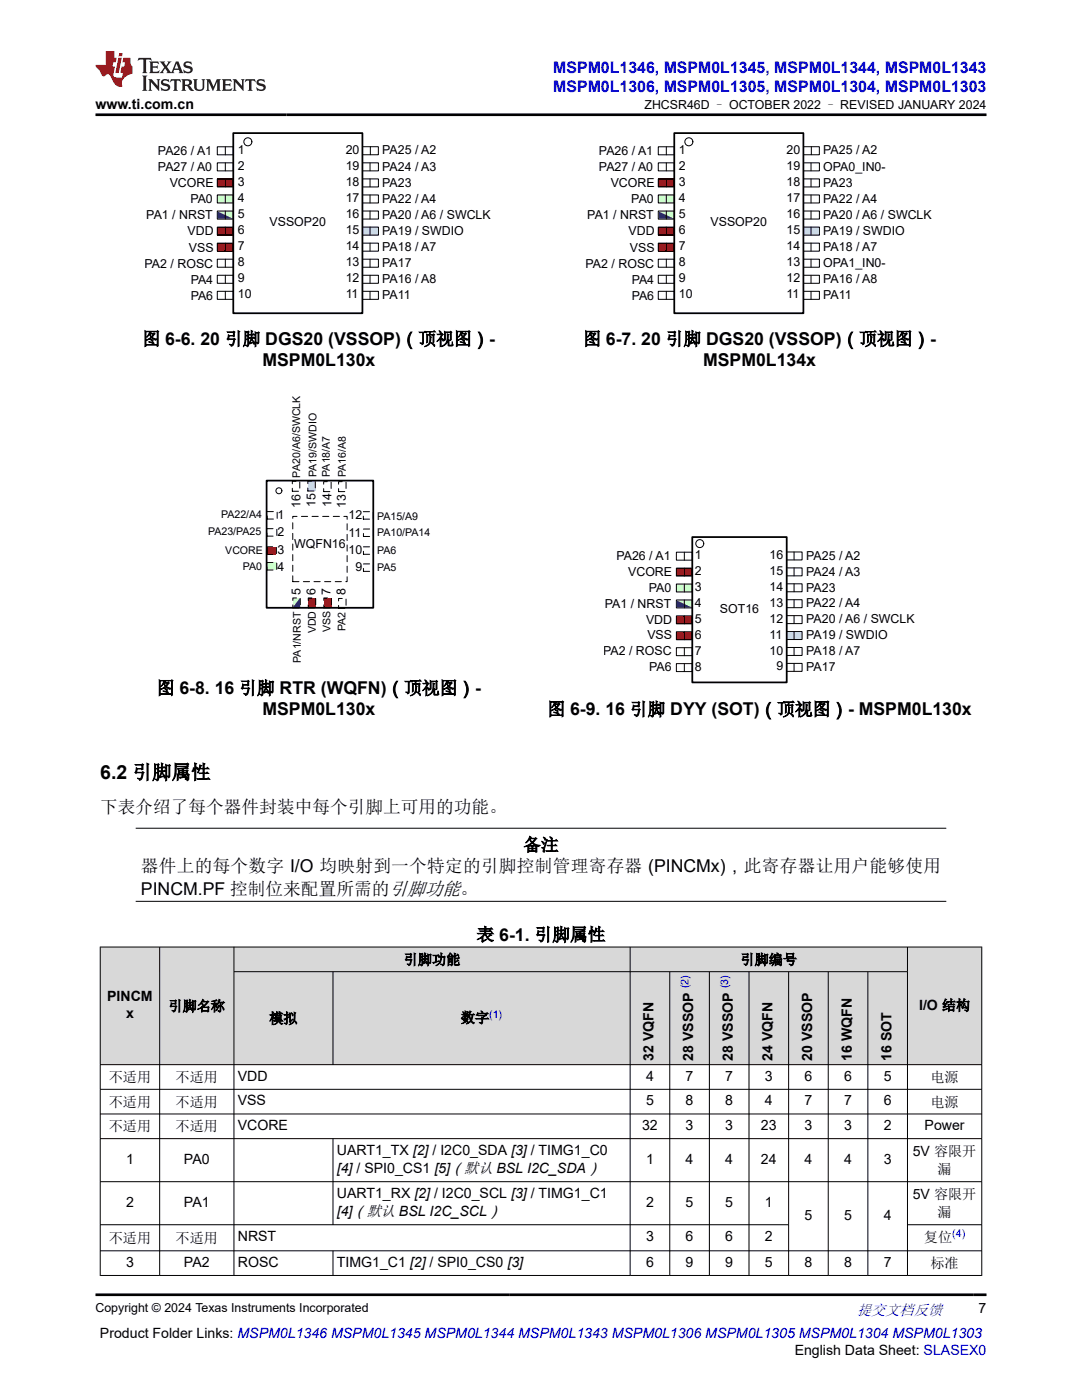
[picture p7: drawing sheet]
<svg xmlns="http://www.w3.org/2000/svg" width="216mm" height="279mm" viewBox="0 0 216 279" stroke-linecap="round" stroke-linejoin="round" font-family="sans-serif">
<defs><g id="words">
<text font-size="3.9" x="20" y="155.4">6.2 引脚属性</text>
<g font-size="3.5">
<text x="28.4" y="68.8">图 6-6. 20 引脚 DGS20 (VSSOP)（顶视图）-</text>
<text x="116.4" y="68.8">图 6-7. 20 引脚 DGS20 (VSSOP)（顶视图）-</text>
<text x="52.3" y="73.1">MSPM0L130x</text>
<text x="140.3" y="73.1">MSPM0L134x</text>
<text x="31.3" y="138.5">图 6-8. 16 引脚 RTR (WQFN)（顶视图）-</text>
<text x="52.3" y="142.8">MSPM0L130x</text>
<text x="109.2" y="142.8">图 6-9. 16 引脚 DYY (SOT)（顶视图）- MSPM0L130x</text>
<text x="20" y="162.3">下表介绍了每个器件封装中每个引脚上可用的功能。</text>
<text x="104.4" y="169.8">备注</text>
<text x="28.1" y="174">器件上的每个数字 I/O 均映射到一个特定的引脚控制管理寄存器 (PINCMx)，此寄存器让用户能够使用</text>
<text x="28.1" y="178.6">PINCM.PF 控制位来配置所需的引脚功能。</text>
<text x="95.1" y="187.7">表 6-1. 引脚属性</text>
</g>
<g font-size="3.2" fill="#00f">
<text x="110.4" y="14.5">MSPM0L1346, MSPM0L1345, MSPM0L1344, MSPM0L1343</text>
<text x="110.4" y="18.3">MSPM0L1306, MSPM0L1305, MSPM0L1304, MSPM0L1303</text>
</g>
<text font-size="3" fill="#00f" x="171" y="262.4">提交文档反馈</text>
<g font-size="2.8">
<text x="19" y="21.7">www.ti.com.cn</text>
<text x="80.6" y="192.5">引脚功能</text>
<text x="147.8" y="192.5">引脚编号</text>
<text x="21.4" y="199.8">PINCM</text>
<text x="25.1" y="203.2">x</text>
<text x="33.6" y="201.8">引脚名称</text>
<text x="183.4" y="201.6">I/O 结构</text>
<text x="53.7" y="204.2">模拟</text>
<text x="92" y="204.1">数字</text>
<text x="21.7" y="216">不适用</text>
<text x="35" y="216">不适用</text>
<text x="47.4" y="215.7">VDD</text>
<text x="128.9" y="215.7">4</text>
<text x="130.4" y="211.7" transform="rotate(-90 130.4 211.7)">32 VQFN</text>
<text x="136.8" y="215.7">7</text>
<text x="138.3" y="211.7" transform="rotate(-90 138.3 211.7)">28 VSSOP</text>
<text x="144.7" y="215.7">7</text>
<text x="146.2" y="211.7" transform="rotate(-90 146.2 211.7)">28 VSSOP</text>
<text x="152.6" y="215.7">3</text>
<text x="154.1" y="211.7" transform="rotate(-90 154.1 211.7)">24 VQFN</text>
<text x="160.5" y="215.7">6</text>
<text x="162" y="211.7" transform="rotate(-90 162 211.7)">20 VSSOP</text>
<text x="168.4" y="215.7">6</text>
<text x="169.9" y="211.7" transform="rotate(-90 169.9 211.7)">16 WQFN</text>
<text x="176.3" y="215.7">5</text>
<text x="177.9" y="211.7" transform="rotate(-90 177.9 211.7)">16 SOT</text>
<text x="185.7" y="216">电源</text>
<text x="21.7" y="220.9">不适用</text>
<text x="35" y="220.9">不适用</text>
<text x="47.4" y="220.6">VSS</text>
<text x="128.9" y="220.6">5</text>
<text x="136.8" y="220.6">8</text>
<text x="144.7" y="220.6">8</text>
<text x="152.6" y="220.6">4</text>
<text x="160.5" y="220.6">7</text>
<text x="168.4" y="220.6">7</text>
<text x="176.3" y="220.6">6</text>
<text x="185.7" y="220.9">电源</text>
<text x="21.7" y="225.8">不适用</text>
<text x="35" y="225.8">不适用</text>
<text x="47.4" y="225.5">VCORE</text>
<text x="128.1" y="225.5">32</text>
<text x="136.8" y="225.5">3</text>
<text x="144.7" y="225.5">3</text>
<text x="151.8" y="225.5">23</text>
<text x="160.5" y="225.5">3</text>
<text x="168.4" y="225.5">3</text>
<text x="176.3" y="225.5">2</text>
<text x="184.5" y="225.5">Power</text>
<text x="25.1" y="232.3">1</text>
<text x="36.7" y="232.3">PA0</text>
<text x="67.2" y="230.4">UART1_TX [2]/ I2C0_SDA [3]/ TIMG1_C0</text>
<text x="128.9" y="232.3">1</text>
<text x="136.8" y="232.3">4</text>
<text x="144.7" y="232.3">4</text>
<text x="151.8" y="232.3">24</text>
<text x="160.5" y="232.3">4</text>
<text x="168.4" y="232.3">4</text>
<text x="176.3" y="232.3">3</text>
<text x="182.1" y="230.7">5V 容限开</text>
<text x="67.2" y="234.1">[4]/ SPI0_CS1 [5]（默认 BSL I2C_SDA）</text>
<text x="67.2" y="239">UART1_RX [2]/ I2C0_SCL [3]/ TIMG1_C1</text>
<text x="182.1" y="239.3">5V 容限开</text>
<text x="187.1" y="234.4">漏</text>
<text x="25.1" y="240.9">2</text>
<text x="36.7" y="240.9">PA1</text>
<text x="67.2" y="242.7">[4]（默认 BSL I2C_SCL）</text>
<text x="128.9" y="240.9">2</text>
<text x="136.8" y="240.9">5</text>
<text x="144.7" y="240.9">5</text>
<text x="152.6" y="240.9">1</text>
<text x="160.5" y="243.5">5</text>
<text x="168.4" y="243.5">5</text>
<text x="176.3" y="243.5">4</text>
<text x="187.1" y="243">漏</text>
<text x="21.7" y="248">不适用</text>
<text x="35" y="248">不适用</text>
<text x="47.4" y="247.8">NRST</text>
<text x="128.9" y="247.8">3</text>
<text x="136.8" y="247.8">6</text>
<text x="144.7" y="247.8">6</text>
<text x="152.6" y="247.8">2</text>
<text x="184.4" y="247.9">复位</text>
<text x="25.1" y="252.8">3</text>
<text x="36.7" y="252.8">PA2</text>
<text x="47.4" y="252.8">ROSC</text>
<text x="67.2" y="252.8">TIMG1_C1 [2]/ SPI0_CS0 [3]</text>
<text x="128.9" y="252.8">6</text>
<text x="136.8" y="252.8">9</text>
<text x="144.7" y="252.8">9</text>
<text x="152.6" y="252.8">5</text>
<text x="160.5" y="252.8">8</text>
<text x="168.4" y="252.8">8</text>
<text x="176.3" y="252.8">7</text>
<text x="185.7" y="253.1">标准</text>
<text x="195.3" y="262.1">7</text>
<text x="19.9" y="266.9">Product Folder Links: MSPM0L1346 MSPM0L1345 MSPM0L1344 MSPM0L1343 MSPM0L1306 MSPM0L1305 MSPM0L1304 MSPM0L1303</text>
<text x="158.6" y="270.3">English Data Sheet: SLASEX0</text>
</g>
<g font-size="2.5">
<text x="128.6" y="21.8">ZHCSR46D – OCTOBER 2022 – REVISED JANUARY 2024</text>
<text x="31.5" y="30.9">PA26 / A1</text>
<text x="31.5" y="34.1">PA27 / A0</text>
<text x="47.5" y="30.7">1</text>
<text x="47.5" y="33.9">2</text>
<text x="69" y="33.9">19</text>
<text x="69" y="30.7">20</text>
<text x="76.3" y="30.8">PA25 / A2</text>
<text x="76.3" y="34">PA24 / A3</text>
<text x="119.5" y="30.9">PA26 / A1</text>
<text x="119.5" y="34.1">PA27 / A0</text>
<text x="135.5" y="30.7">1</text>
<text x="135.5" y="33.9">2</text>
<text x="157" y="33.9">19</text>
<text x="157" y="30.7">20</text>
<text x="164.3" y="30.8">PA25 / A2</text>
<text x="164.3" y="34">OPA0_IN0-</text>
<text x="33.9" y="37.3">VCORE</text>
<text x="38" y="40.5">PA0</text>
<text x="47.5" y="37.1">3</text>
<text x="47.5" y="40.3">4</text>
<text x="69" y="40.3">17</text>
<text x="69" y="37.1">18</text>
<text x="76.3" y="37.2">PA23</text>
<text x="76.3" y="40.4">PA22 / A4</text>
<text x="121.9" y="37.3">VCORE</text>
<text x="126" y="40.5">PA0</text>
<text x="135.5" y="37.1">3</text>
<text x="135.5" y="40.3">4</text>
<text x="157" y="40.3">17</text>
<text x="157" y="37.1">18</text>
<text x="164.3" y="37.2">PA23</text>
<text x="164.3" y="40.4">PA22 / A4</text>
<text x="29.2" y="43.8">PA1 / NRST</text>
<text x="37.4" y="47">VDD</text>
<text x="47.5" y="43.5">5</text>
<text x="47.5" y="46.7">6</text>
<text x="53.8" y="45.1">VSSOP20</text>
<text x="69" y="46.7">15</text>
<text x="69" y="43.5">16</text>
<text x="76.3" y="43.6">PA20 / A6 / SWCLK</text>
<text x="76.3" y="46.9">PA19 / SWDIO</text>
<text x="117.2" y="43.8">PA1 / NRST</text>
<text x="125.4" y="47">VDD</text>
<text x="135.5" y="43.5">5</text>
<text x="135.5" y="46.7">6</text>
<text x="141.8" y="45.1">VSSOP20</text>
<text x="157" y="46.7">15</text>
<text x="157" y="43.5">16</text>
<text x="164.3" y="43.6">PA20 / A6 / SWCLK</text>
<text x="164.3" y="46.9">PA19 / SWDIO</text>
<text x="28.9" y="53.4">PA2 / ROSC</text>
<text x="37.7" y="50.2">VSS</text>
<text x="47.5" y="49.9">7</text>
<text x="47.5" y="53.1">8</text>
<text x="69" y="53.1">13</text>
<text x="69" y="49.9">14</text>
<text x="76.3" y="50.1">PA18 / A7</text>
<text x="76.3" y="53.3">PA17</text>
<text x="116.9" y="53.4">PA2 / ROSC</text>
<text x="125.7" y="50.2">VSS</text>
<text x="135.5" y="49.9">7</text>
<text x="135.5" y="53.1">8</text>
<text x="157" y="53.1">13</text>
<text x="157" y="49.9">14</text>
<text x="164.3" y="50.1">PA18 / A7</text>
<text x="164.3" y="53.3">OPA1_IN0-</text>
<text x="38.1" y="56.7">PA4</text>
<text x="38.1" y="59.9">PA6</text>
<text x="47.5" y="56.4">9</text>
<text x="47.5" y="59.6">10</text>
<text x="69" y="59.6">11</text>
<text x="69" y="56.3">12</text>
<text x="76.3" y="56.5">PA16 / A8</text>
<text x="76.3" y="59.7">PA11</text>
<text x="126" y="56.7">PA4</text>
<text x="126" y="59.9">PA6</text>
<text x="135.5" y="56.4">9</text>
<text x="135.5" y="59.6">10</text>
<text x="157" y="59.6">11</text>
<text x="157" y="56.3">12</text>
<text x="164.3" y="56.5">PA16 / A8</text>
<text x="164.3" y="59.7">PA11</text>
<text x="60" y="101.3" transform="rotate(-90 60 101.3)">16</text>
<text x="63" y="101.3" transform="rotate(-90 63 101.3)">15</text>
<text x="66.2" y="101.1" transform="rotate(-90 66.2 101.1)">14</text>
<text x="69" y="101.3" transform="rotate(-90 69 101.3)">13</text>
<text x="55.4" y="103.5">1</text>
<text x="55.4" y="107">2</text>
<text x="69.5" y="107.1">11</text>
<text x="69.5" y="103.7">12</text>
<text x="55.4" y="110.6">3</text>
<text x="55.4" y="113.9">4</text>
<text x="58.7" y="109.3">WQFN16</text>
<text x="69.5" y="110.6">10</text>
<text x="70.9" y="114">9</text>
<text x="123" y="111.7">PA26 / A1</text>
<text x="138.6" y="111.6">1</text>
<text x="153.5" y="111.6">16</text>
<text x="160.9" y="111.7">PA25 / A2</text>
<text x="60" y="118.8" transform="rotate(-90 60 118.8)">5</text>
<text x="63" y="118.8" transform="rotate(-90 63 118.8)">6</text>
<text x="65.9" y="118.8" transform="rotate(-90 65.9 118.8)">7</text>
<text x="68.9" y="118.8" transform="rotate(-90 68.9 118.8)">8</text>
<text x="125.3" y="114.9">VCORE</text>
<text x="129.5" y="118.1">PA0</text>
<text x="138.6" y="114.8">2</text>
<text x="138.6" y="118">3</text>
<text x="153.5" y="117.9">14</text>
<text x="153.5" y="114.7">15</text>
<text x="160.9" y="114.9">PA24 / A3</text>
<text x="160.9" y="118">PA23</text>
<text x="120.7" y="121.3">PA1 / NRST</text>
<text x="128.9" y="124.4">VDD</text>
<text x="138.6" y="121.1">4</text>
<text x="138.6" y="124.3">5</text>
<text x="143.6" y="122.4">SOT16</text>
<text x="153.5" y="124.3">12</text>
<text x="153.5" y="121.1">13</text>
<text x="160.9" y="121.2">PA22 / A4</text>
<text x="160.9" y="124.4">PA20 / A6 / SWCLK</text>
<text x="120.3" y="130.8">PA2 / ROSC</text>
<text x="129.2" y="127.6">VSS</text>
<text x="138.6" y="127.5">6</text>
<text x="138.6" y="130.7">7</text>
<text x="153.5" y="130.6">10</text>
<text x="153.5" y="127.5">11</text>
<text x="160.9" y="127.6">PA19 / SWDIO</text>
<text x="160.9" y="130.8">PA18 / A7</text>
<text x="129.5" y="134">PA6</text>
<text x="138.6" y="133.9">8</text>
<text x="154.9" y="133.8">9</text>
<text x="160.9" y="133.9">PA17</text>
<text x="19" y="261.8">Copyright © 2024 Texas Instruments Incorporated</text>
</g>
<g font-size="2.1">
<text x="59.9" y="95.3" transform="rotate(-90 59.9 95.3)">PA20/A6/SWCLK</text>
<text x="63.1" y="95.2" transform="rotate(-90 63.1 95.2)">PA19/SWDIO</text>
<text x="65.8" y="95.2" transform="rotate(-90 65.8 95.2)">PA18/A7</text>
<text x="69" y="95.2" transform="rotate(-90 69 95.2)">PA16/A8</text>
<text x="41.5" y="106.9">PA23/PA25</text>
<text x="44.1" y="103.5">PA22/A4</text>
<text x="75.3" y="103.7">PA15/A9</text>
<text x="75.3" y="107">PA10/PA14</text>
<text x="44.9" y="110.5">VCORE</text>
<text x="48.5" y="113.8">PA0</text>
<text x="75.3" y="114">PA5</text>
<text x="75.3" y="110.6">PA6</text>
<text x="68.9" y="125.9" transform="rotate(-90 68.9 125.9)">PA2</text>
<text x="63" y="126.4" transform="rotate(-90 63 126.4)">VDD</text>
<text x="66" y="126.2" transform="rotate(-90 66 126.2)">VSS</text>
<text x="60" y="132.3" transform="rotate(-90 60 132.3)">PA1/NRST</text>
</g>
<g font-size="2.1" fill="#00f">
<text x="137.4" y="197.3" transform="rotate(-90 137.4 197.3)">(2)</text>
<text x="145.3" y="197.3" transform="rotate(-90 145.3 197.3)">(3)</text>
<text x="97.6" y="203.1">(1)</text>
<text x="190" y="247">(4)</text>
</g>
</g></defs>
<path d="M43.4 42.1h3.2v1.6h-3.2z" fill-rule="evenodd" fill="#cfc"/>
<path d="M43.4 42.1h3.2v1.6h-3.2z" fill="none" stroke="#000" stroke-width=".2"/>
<path d="M43.4 42.2l3.2 1.5h-3.2z" fill="#105465"/>
<path d="M43.4 29.3h3.2v1.6h-3.2zM43.4 32.5h3.2v1.6h-3.2zM45 42.1v1.6" fill="none" stroke="#000" stroke-width=".2"/>
<path d="M43.4 35.7h3.2v1.6h-3.2z" fill-rule="evenodd" fill="#980000"/>
<path d="M43.4 35.7h3.2v1.6h-3.2z" fill="none" stroke="#000" stroke-width=".2"/>
<path d="M43.4 38.9h3.2v1.6h-3.2z" fill-rule="evenodd" fill="#cfc"/>
<path d="M43.4 38.9h3.2v1.6h-3.2z" fill="none" stroke="#000" stroke-width=".2"/>
<path d="M43.4 45.3h3.2v1.6h-3.2z" fill-rule="evenodd" fill="#980000"/>
<path d="M43.4 45.3h3.2v1.6h-3.2z" fill="none" stroke="#000" stroke-width=".2"/>
<path d="M43.4 48.5h3.2v1.6h-3.2z" fill-rule="evenodd" fill="#980000"/>
<path d="M72.3 29.3h3.2v1.6h-3.2zM72.3 32.5h3.2v1.6h-3.2zM72.3 35.7h3.2v1.6h-3.2zM72.3 38.9h3.2v1.6h-3.2zM43.4 48.5h3.2v1.6h-3.2zM43.4 51.7h3.2v1.6h-3.2zM43.4 54.9h3.2v1.6h-3.2zM43.4 58.1h3.2v1.6h-3.2zM72.3 42.1h3.2v1.6h-3.2z" fill="none" stroke="#000" stroke-width=".2"/>
<path d="M72.3 45.3h3.2v1.6h-3.2z" fill-rule="evenodd" fill="#b8dfff"/>
<g fill="none" stroke="#000" stroke-width=".2">
<path d="M45 29.3v1.6M45 32.5v1.6M45 35.7v1.6M45 38.9v1.6M73.8 32.5v1.6M73.8 35.7v1.6M73.8 38.9v1.6M73.9 29.3v1.6M45 45.3v1.6M45 48.5v1.6M45 51.7v1.6M45 54.9v1.6"/>
<path d="M45 58.1v1.6M72.3 45.3h3.2v1.6h-3.2zM72.3 48.5h3.2v1.6h-3.2zM72.3 51.7h3.2v1.6h-3.2zM72.3 54.9h3.2v1.6h-3.2zM72.3 58.1h3.2v1.6h-3.2zM73.8 42.1v1.6M73.8 45.3v1.6M73.8 48.5v1.6M73.8 51.7v1.6M73.8 54.9v1.6M73.8 58.1v1.6"/>
</g>
<path d="M46.5 26.6h25.8v35.9h-25.8z" fill-rule="evenodd" fill="#fff"/>
<path d="M46.5 26.6h25.8v35.9h-25.8z" fill="none" stroke="#000" stroke-width=".35"/>
<circle cx="49.5" cy="28.3" r=".8" fill="#fff"/>
<circle cx="49.5" cy="28.3" r=".8" fill="none" stroke="#000" stroke-width=".2"/>
<path d="M131.4 42.1h3.2v1.6h-3.2z" fill-rule="evenodd" fill="#cfc"/>
<path d="M131.4 42.1h3.2v1.6h-3.2z" fill="none" stroke="#000" stroke-width=".2"/>
<path d="M131.4 42.2l3.2 1.5h-3.2z" fill="#105465"/>
<path d="M131.4 29.3h3.2v1.6h-3.2zM131.4 32.5h3.2v1.6h-3.2zM133 42.1v1.6" fill="none" stroke="#000" stroke-width=".2"/>
<path d="M131.4 35.7h3.2v1.6h-3.2z" fill-rule="evenodd" fill="#980000"/>
<path d="M131.4 35.7h3.2v1.6h-3.2z" fill="none" stroke="#000" stroke-width=".2"/>
<path d="M131.4 38.9h3.2v1.6h-3.2z" fill-rule="evenodd" fill="#cfc"/>
<path d="M131.4 38.9h3.2v1.6h-3.2z" fill="none" stroke="#000" stroke-width=".2"/>
<path d="M131.4 45.3h3.2v1.6h-3.2z" fill-rule="evenodd" fill="#980000"/>
<path d="M131.4 45.3h3.2v1.6h-3.2z" fill="none" stroke="#000" stroke-width=".2"/>
<path d="M131.4 48.5h3.2v1.6h-3.2z" fill-rule="evenodd" fill="#980000"/>
<path d="M160.3 29.3h3.2v1.6h-3.2zM160.3 32.5h3.2v1.6h-3.2zM160.3 35.7h3.2v1.6h-3.2zM160.3 38.9h3.2v1.6h-3.2zM131.4 48.5h3.2v1.6h-3.2zM131.4 51.7h3.2v1.6h-3.2zM131.4 54.9h3.2v1.6h-3.2zM131.4 58.1h3.2v1.6h-3.2zM160.3 42.1h3.2v1.6h-3.2z" fill="none" stroke="#000" stroke-width=".2"/>
<path d="M160.3 45.3h3.2v1.6h-3.2z" fill-rule="evenodd" fill="#b8dfff"/>
<g fill="none" stroke="#000" stroke-width=".2">
<path d="M133 29.3v1.6M133 32.5v1.6M133 35.7v1.6M133 38.9v1.6M161.8 32.5v1.6M161.8 35.7v1.6M161.8 38.9v1.6M161.9 29.3v1.6M133 45.3v1.6M133 48.5v1.6M133 51.7v1.6M133 54.9v1.6"/>
<path d="M133 58.1v1.6M160.3 45.3h3.2v1.6h-3.2zM160.3 48.5h3.2v1.6h-3.2zM160.3 51.7h3.2v1.6h-3.2zM160.3 54.9h3.2v1.6h-3.2zM160.3 58.1h3.2v1.6h-3.2zM161.8 42.1v1.6M161.8 45.3v1.6M161.8 48.5v1.6M161.8 51.7v1.6M161.8 54.9v1.6M161.8 58.1v1.6"/>
</g>
<path d="M134.5 26.6h25.8v35.9h-25.8z" fill-rule="evenodd" fill="#fff"/>
<path d="M134.5 26.6h25.8v35.9h-25.8z" fill="none" stroke="#000" stroke-width=".35"/>
<circle cx="137.5" cy="28.3" r=".8" fill="#fff"/>
<circle cx="137.5" cy="28.3" r=".8" fill="none" stroke="#000" stroke-width=".2"/>
<path d="M58.3 96.1h1.5v1.9h-1.5zM53.3 105.5h1.9v1.5h-1.9zM53.3 102.1h2v1.5h-2zM67.6 119.4h1.5v2h-1.5z" fill="none" stroke="#000" stroke-width=".2" stroke-dasharray="1.2 .9"/>
<path d="M61.4 96h1.5v2h-1.5z" fill-rule="evenodd" fill="#b8dfff"/>
<path d="M61.4 96h1.5v2h-1.5zM64.6 96.1h1.5v2h-1.5zM67.6 96.1h1.4v2h-1.4zM72.5 102.1h2v1.5h-2zM72.5 105.6h2v1.5h-2zM72.5 109.1h2v1.5h-2zM72.5 112.5h2v1.5h-2z" fill="none" stroke="#000" stroke-width=".2" stroke-dasharray="1.2 .9"/>
<path d="M64.6 119.3h1.5v2h-1.5z" fill-rule="evenodd" fill="#980000"/>
<path d="M64.6 119.3h1.5v2h-1.5z" fill="none" stroke="#000" stroke-width=".2" stroke-dasharray="1.2 .9"/>
<path d="M53.2 112.3h2v1.5h-2z" fill-rule="evenodd" fill="#cfc"/>
<path d="M53.2 112.3h2v1.5h-2z" fill="none" stroke="#000" stroke-width=".2" stroke-dasharray="1.2 .9"/>
<path d="M53.2 109.1h2v1.5h-2z" fill-rule="evenodd" fill="#980000"/>
<path d="M53.2 109.1h2v1.5h-2z" fill="none" stroke="#000" stroke-width=".2" stroke-dasharray="1.2 .9"/>
<path d="M61.5 119.3h1.5v2h-1.5z" fill-rule="evenodd" fill="#980000"/>
<path d="M61.5 119.3h1.5v2h-1.5z" fill="none" stroke="#000" stroke-width=".2" stroke-dasharray="1.2 .9"/>
<path d="M58.4 119.3h1.5v2h-1.5z" fill-rule="evenodd" fill="#cfc"/>
<path d="M58.4 119.3h1.5v2h-1.5z" fill="none" stroke="#000" stroke-width=".2" stroke-dasharray="1.2 .9"/>
<path d="M59.9 119.3v1.8h-1.4z" fill="#105465"/>
<path d="M53.2 95.9h21.3v25.4h-21.3z" fill="none" stroke="#000" stroke-width=".35"/>
<circle cx="55.7" cy="97.9" r=".6" fill="#fff"/>
<g fill="none" stroke="#000" stroke-width=".2">
<path d="M156.9 110.2h3.1v1.5h-3.1zM156.9 113.3h3.1v1.6h-3.1zM156.9 116.5h3.1v1.6h-3.1zM156.9 119.7h3.1v1.6h-3.1zM156.9 122.9h3.1v1.6h-3.1z"/>
<circle cx="55.7" cy="97.9" r=".6"/>
</g>
<path d="M58.4 103.1h10.9v13h-10.9z" fill="none" stroke="#000" stroke-width=".2" stroke-dasharray="1.2 .9"/>
<path d="M156.9 126h3.1v1.6h-3.1z" fill-rule="evenodd" fill="#b8dfff"/>
<path d="M158.4 110.2v1.5M158.4 113.3v1.6M158.4 116.5v1.6M158.4 119.7v1.6M156.9 126h3.1v1.6h-3.1zM156.9 129.2h3.1v1.6h-3.1zM156.9 132.4h3.1v1.6h-3.1zM158.4 122.9v1.6M158.4 126v1.6M158.4 129.2v1.6M158.4 132.4v1.6" fill="none" stroke="#000" stroke-width=".2"/>
<path d="M135 119.7h3.1v1.6h-3.1z" fill-rule="evenodd" fill="#cfc"/>
<path d="M135 119.7h3.1v1.6h-3.1z" fill="none" stroke="#000" stroke-width=".2"/>
<path d="M135 119.8l3.1 1.5h-3.1z" fill="#105465"/>
<path d="M136.6 119.7v1.6" fill="none" stroke="#000" stroke-width=".2"/>
<path d="M135 113.4h3.1v1.6h-3.1z" fill-rule="evenodd" fill="#980000"/>
<path d="M135 113.4h3.1v1.6h-3.1zM135 110.2h3.1v1.6h-3.1z" fill="none" stroke="#000" stroke-width=".2"/>
<path d="M135 116.6h3.1v1.5h-3.1z" fill-rule="evenodd" fill="#cfc"/>
<path d="M135 116.6h3.1v1.5h-3.1z" fill="none" stroke="#000" stroke-width=".2"/>
<path d="M135 122.9h3.1v1.6h-3.1z" fill-rule="evenodd" fill="#980000"/>
<path d="M135 122.9h3.1v1.6h-3.1z" fill="none" stroke="#000" stroke-width=".2"/>
<path d="M135 126.1h3.1v1.6h-3.1z" fill-rule="evenodd" fill="#980000"/>
<path d="M136.6 110.2v1.6M136.6 113.4v1.6M136.6 116.6v1.5M135 126.1h3.1v1.6h-3.1zM135 129.3h3.1v1.6h-3.1zM135 132.4h3.1v1.6h-3.1zM136.6 122.9v1.6M136.6 126.1v1.6M136.6 129.3v1.6M136.6 132.4v1.6" fill="none" stroke="#000" stroke-width=".2"/>
<path d="M138.1 107.2h18.9v29h-18.9z" fill-rule="evenodd" fill="#fff"/>
<path d="M138.1 107.2h18.9v29h-18.9z" fill="none" stroke="#000" stroke-width=".35"/>
<circle cx="139.6" cy="108.5" r=".79" fill="#fff"/>
<g fill="none" stroke="#000" stroke-width=".2">
<path d="M27.1 165.3h161.7M27.1 179.9h161.7"/>
<circle cx="139.6" cy="108.5" r=".79"/>
</g>
<g fill="#d8d8d8">
<path d="M20 189h175.9v4.9h-175.9z" fill-rule="evenodd"/>
<path d="M20.1 189.1h11.7v23.3h-11.7z" fill-rule="evenodd"/>
<path d="M31.9 189.1h14.7v23.3h-14.7z" fill-rule="evenodd"/>
<path d="M46.7 189.1h79v4.8h-79z" fill-rule="evenodd"/>
<path d="M125.8 189.1h55.2v4.8h-55.2z" fill-rule="evenodd"/>
<path d="M181.1 189.1h14.7v23.3h-14.7z" fill-rule="evenodd"/>
<path d="M46.7 194h19.7v18.4h-19.7z" fill-rule="evenodd"/>
<path d="M66.5 194h59.2v18.4h-59.2z" fill-rule="evenodd"/>
<path d="M125.8 194h7.8v18.4h-7.8z" fill-rule="evenodd"/>
<path d="M133.7 194h7.8v18.4h-7.8z" fill-rule="evenodd"/>
<path d="M141.6 194h7.8v18.4h-7.8z" fill-rule="evenodd"/>
<path d="M149.5 194h7.8v18.4h-7.8z" fill-rule="evenodd"/>
<path d="M157.4 194h7.8v18.4h-7.8z" fill-rule="evenodd"/>
<path d="M165.3 194h7.8v18.4h-7.8z" fill-rule="evenodd"/>
<path d="M173.2 194h7.8v18.4h-7.8z" fill-rule="evenodd"/>
</g>
<g fill="none" stroke="#000" stroke-width=".2">
<path d="M19.9 189h176.1M20 188.9v65.7M31.9 188.9v65.7M46.7 188.9v65.7M46.7 193.9h134.4M66.4 193.9v18.6M125.7 188.9v65.7M133.6 193.9v60.7M141.5 193.9v60.7M149.5 193.9v60.7M157.4 193.9v60.7M165.3 193.9v60.7"/>
<path d="M173.2 193.9v60.7M181.1 188.9v65.7M195.9 188.9v65.7M19.9 212.5h176.1M19.9 217.4h176.1M19.9 222.3h176.1M19.9 227.2h176.1M19.9 235.8h176.1M66.4 227.2v17.3M19.9 244.4h137.5M19.9 249.6h176.1M19.9 254.5h176.1"/>
<path d="M66.4 249.6v5M181.1 244.4h14.9"/>
</g>
<path d="M27.7 11.6l-.2 .5 .5-.2h.6v.1v2.2l-.2 .4h1l-.2-.4v-2.2v-.1h.5l.5 .2-.1-.5zM29.8 12.3l.2 .4v1.5l-.2 .4h1.9l.1-.6a1.08 1.08 0 0 1-1.3 .2v-.7h.6l.4 .2v-.7l-.4 .2h-.6v-.5l.2-.2a1 1 0 0 1 1 .3l-.1-.5zM31.8 12.3l1 1.1-1 1.2h.9l-.2-.2 .4-.8 .5 .8-.2 .2h1.6l-.2-.2 .1-.5h1l.1 .5-.1 .2h.9l-.2-.3-.8-2h-.5l-1 2.2-.8-1.1 .9-1.1h-.8l.2 .2-.5 .6-.3-.6 .1-.2zM35.2 12.7l.4 1h-.8zM36.8 12.4a.65 .65 0 0 0-.2 .7 .65 .65 0 0 0 .6 .5l.7 .1 .1 .3a.79 .79 0 0 1-.7 .4 .79 .79 0 0 1-.7-.5l.1 .7 .2-.1a.93 .93 0 0 0 1.1 .1 .93 .93 0 0 0 .4-1 1.46 1.46 0 0 0-1.2-.6l-.1-.3a1.09 1.09 0 0 1 1.2 .2l-.2-.6-.1 .1-.6-.2zM28.4 15.1l.2 .4v2.2l-.2 .4h1l-.2-.4v-2.2l.2-.4zM29.6 15.8l.2 .4v1.5l-.2 .4h.8l-.3-.4v-1.3l1.7 1.8v-2l.2-.4h-.8l.2 .2 .1 1.1-1.2-1.3zM32.3 15.9a.65 .65 0 0 0-.2 .8 .65 .65 0 0 0 .7 .4l.6 .2 .1 .2a.79 .79 0 0 1-.7 .4 .79 .79 0 0 1-.7-.5l.1 .7 .2-.1a.93 .93 0 0 0 1.1 .1 .93 .93 0 0 0 .4-.9 1.46 1.46 0 0 0-1.2-.6l-.1-.4a1.09 1.09 0 0 1 1.2 .2l-.2-.6-.1 .1-.6-.1zM34.1 15.8l-.1 .6a.63 .63 0 0 1 .7-.3l.1 1.6-.3 .4h1l-.2-.4v-1.6a.66 .66 0 0 1 .8 .3l-.1-.6zM36.2 15.8l.2 .4v1.5l-.2 .4h.9l-.2-.2v-.7h.5l.1 .2a.79 .79 0 0 0 1.2 .6l-1-.9a.61 .61 0 0 0 .6-.6 .61 .61 0 0 0-.5-.7zM36.9 16.1h.2a.47 .47 0 0 1 .5 .1 .47 .47 0 0 1 .1 .5l-.2 .1-.6 .1zM38.5 15.8l.2 .2a2.27 2.27 0 0 0 .4 2 1.04 1.04 0 0 0 1.7-.7v-1.3l.2-.2h-.8l.2 .4v1.1a.6 .6 0 0 1-.6 .6 .6 .6 0 0 1-.6-.6v-1.1l.3-.4zM41.1 15.8l.2 .4v1.5l-.2 .4h.7l-.2-.4v-1.4l.9 1.9 .8-1.9v1.4l-.2 .4h1l-.3-.4v-1.5l.3-.4h-.8l-.7 1.5-.7-1.5zM44.3 15.8l.2 .4v1.5l-.2 .4h1.9l.1-.6a1.09 1.09 0 0 1-1.3 .2v-.7h.6l.4 .2v-.6l-.4 .2h-.6v-.6l.2-.1a1.01 1.01 0 0 1 1 .3l-.1-.6zM46.4 15.8l.3 .4v1.5l-.3 .4h.8l-.2-.4v-1.3l1.6 1.8v-2l.2-.4h-.7l.2 .2v1.1l-1.2-1.3zM49 15.8l-.1 .6a.63 .63 0 0 1 .8-.3v1.6l-.3 .4h1l-.2-.4v-1.6a.66 .66 0 0 1 .8 .3l-.1-.6zM51.4 15.9a.65 .65 0 0 0-.2 .8 .65 .65 0 0 0 .6 .4l.6 .2 .2 .2a.79 .79 0 0 1-.8 .4 .79 .79 0 0 1-.6-.5l.1 .7 .2-.1a.93 .93 0 0 0 1 .1 .93 .93 0 0 0 .5-.9 1.46 1.46 0 0 0-1.3-.6l-.1-.4a1.09 1.09 0 0 1 1.3 .2l-.2-.6-.2 .1-.5-.1z" fill="#231f20"/>
<path d="M21.1 10.2v2.8h-2.1l.1 .3 .9 1a.95 .95 0 0 0 .9 .9 .59 .59 0 0 1 .6-.4 .59 .59 0 0 1 .5 .4l.4 .7a1.59 1.59 0 0 0 2.1 1.4 1.61 1.61 0 0 1 1-2.3l1-.3-.1-1.5a1.59 1.59 0 0 1-.4-1.7h-1.4l-.2 .9h.5l-.1 .9h-.5l-.2 1v.2l.4 .1-.2 .9h-.6a.73 .73 0 0 1-1.1-.7l.3-1.5h-.5l.2-.9h.5l.2-.9h-.5v-1.3zM23.6 11.5l-.6 3.1h.7l.6-3.1zM23.8 10.6l-.1 .6h.7l.1-.6z" fill="#ed1c24"/>
<path d="M19 22.9h177.8M19 258.4h177.8" fill="none" stroke="#000" stroke-width=".53"/>
<use href="#words"/>
</svg>
